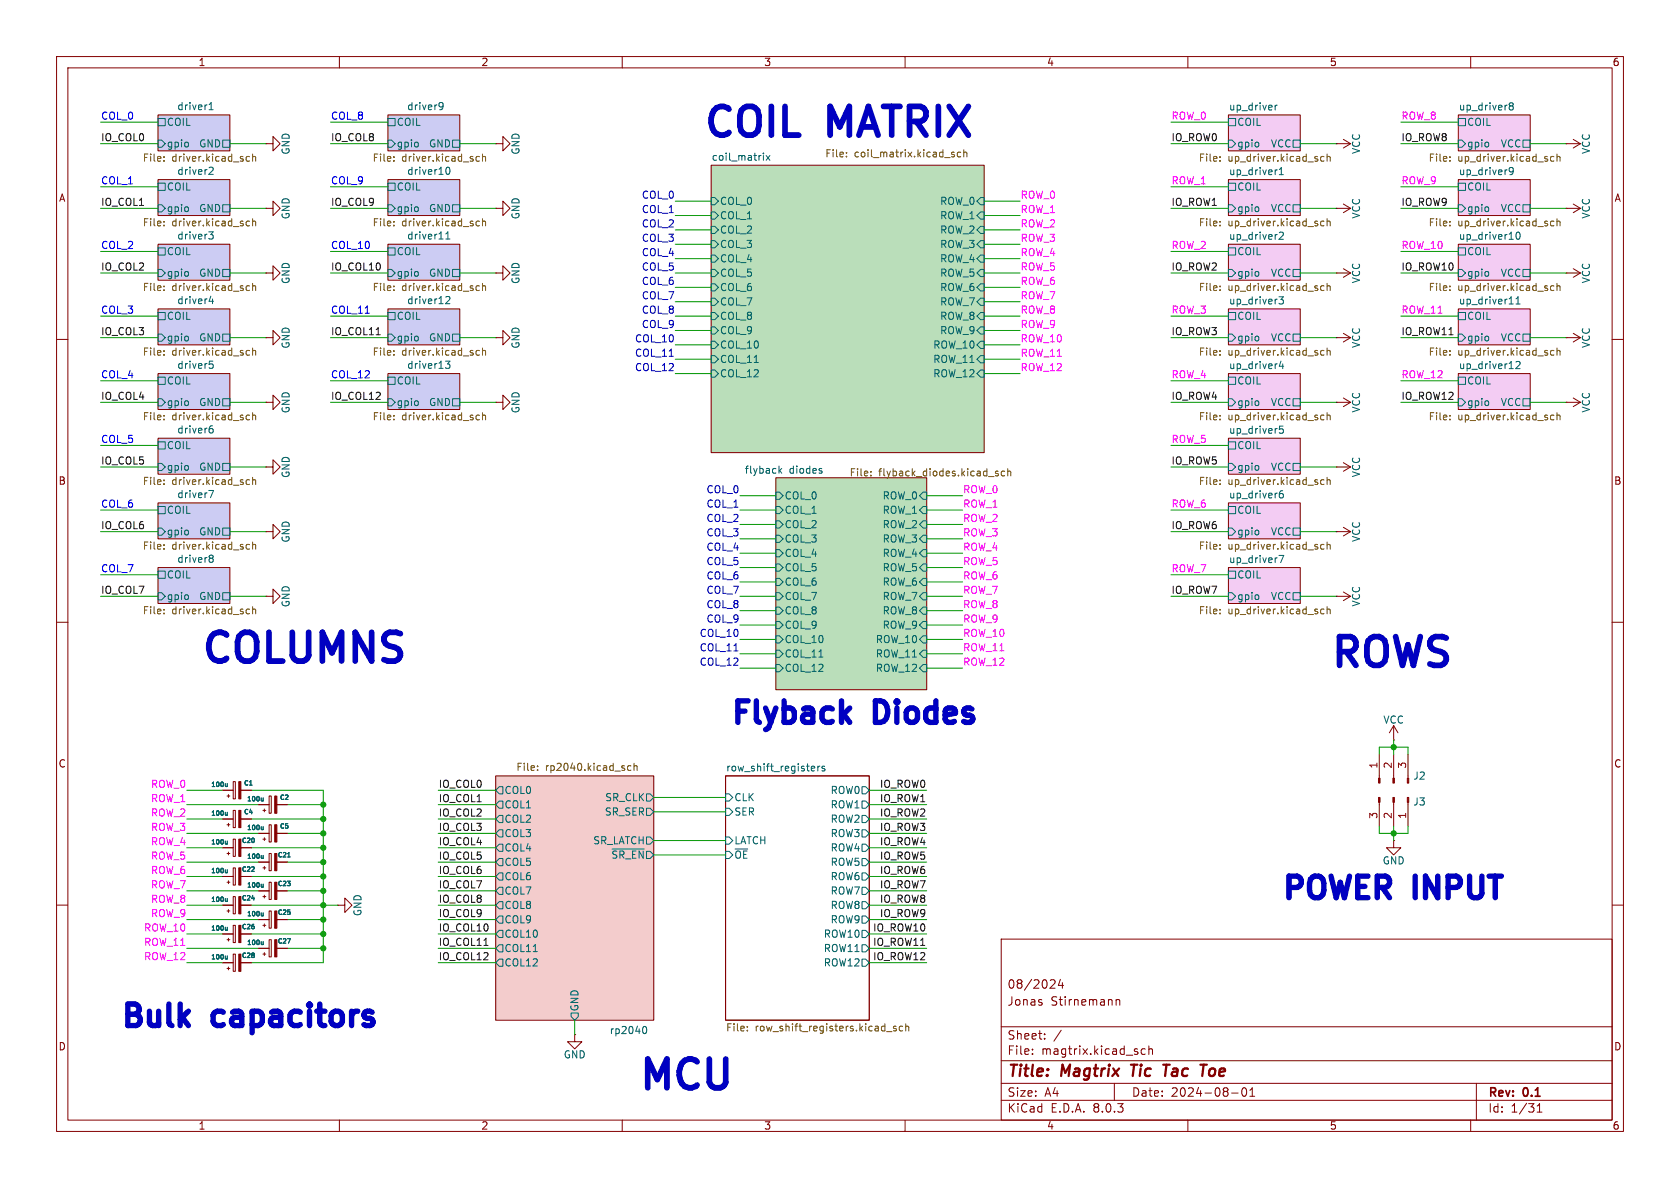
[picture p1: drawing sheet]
<svg xmlns="http://www.w3.org/2000/svg" width="297mm" height="210mm" viewBox="0 0 297 210" stroke-linecap="round" stroke-linejoin="round" font-family="sans-serif">
<defs><g id="words">
<g font-size="7.1" fill="#0000c2">
<text x="123.7" y="25.7">COIL</text>
<text x="146.6" y="25.7">MATRIX</text>
<text x="34.9" y="118.6">COLUMNS</text>
<text x="234.6" y="119.4">ROWS</text>
<text x="112.3" y="194.1">MCU</text>
</g>
<g font-size="5.3" fill="#0000c2">
<text x="128.5" y="129.3">Flyback</text>
<text x="154.9" y="129.3">Diodes</text>
<text x="225.9" y="160.3">POWER</text>
<text x="250.3" y="160.3">INPUT</text>
<text x="20.7" y="182.9">Bulk</text>
<text x="38" y="182.9">capacitors</text>
</g>
<g font-size="2.8" fill="#840000">
<text x="178" y="190.9">Title:</text>
<text x="187.7" y="190.9">Magtrix</text>
<text x="200.8" y="190.9">Tic</text>
<text x="207.4" y="190.9">Tac</text>
<text x="214.7" y="190.9">Toe</text>
</g>
<g font-size="2.1" fill="#840000">
<text x="178" y="178">Jonas</text>
<text x="178" y="175">08/2024</text>
<text x="185.7" y="178">Stirnemann</text>
<text x="178" y="184">Sheet:</text>
<text x="178" y="186.7">File:</text>
<text x="184.1" y="186.7">magtrix.kicad_sch</text>
<text x="178" y="196.9">KiCad</text>
<text x="178" y="194.1">Size:</text>
<text x="184.7" y="194.1">A4</text>
<text x="185.7" y="196.9">E.D.A.</text>
<text x="193.3" y="196.9">8.0.3</text>
<text x="200" y="194.1">Date:</text>
<text x="207" y="194.1">2024-08-01</text>
<text x="263" y="194.3">Rev:</text>
<text x="263" y="196.9">Id:</text>
<text x="267.1" y="196.9">1/31</text>
<text x="269.4" y="194.3">0.1</text>
</g>
<g font-size="1.8" fill="#840000">
<text x="35" y="11.9">1</text>
<text x="85" y="11.9">2</text>
<text x="135" y="11.9">3</text>
<text x="185" y="11.9">4</text>
<text x="235" y="11.9">5</text>
<text x="285" y="11.9">6</text>
<text x="10.3" y="35.9">A</text>
<text x="285.3" y="35.9">A</text>
<text x="10.3" y="85.9">B</text>
<text x="285.3" y="85.9">B</text>
<text x="10.3" y="135.9">C</text>
<text x="285.3" y="135.9">C</text>
<text x="10.3" y="185.9">D</text>
<text x="285.3" y="185.9">D</text>
<text x="35" y="199.9">1</text>
<text x="85" y="199.9">2</text>
<text x="135" y="199.9">3</text>
<text x="185" y="199.9">4</text>
<text x="235" y="199.9">5</text>
<text x="285" y="199.9">6</text>
</g>
<g font-size="1.8" fill="#00f">
<text x="17.8" y="21.2">COL_0</text>
<text x="58.4" y="21.2">COL_8</text>
<text x="17.8" y="32.7">COL_1</text>
<text x="58.4" y="32.7">COL_9</text>
<text x="17.8" y="44.1">COL_2</text>
<text x="58.4" y="44.1">COL_10</text>
<text x="17.8" y="55.5">COL_3</text>
<text x="58.4" y="55.5">COL_11</text>
<text x="17.8" y="67">COL_4</text>
<text x="58.4" y="67">COL_12</text>
<text x="17.8" y="78.4">COL_5</text>
<text x="17.8" y="89.8">COL_6</text>
<text x="17.8" y="101.3">COL_7</text>
</g>
<g font-size="1.8" fill="#006464">
<text x="29.4" y="22.5">COIL</text>
<text x="31.2" y="19.6">driver1</text>
<text x="70" y="22.5">COIL</text>
<text x="71.9" y="19.6">driver9</text>
<text x="217.2" y="19.6">up_driver</text>
<text x="218.6" y="22.5">COIL</text>
<text x="257.8" y="19.6">up_driver8</text>
<text x="259.3" y="22.5">COIL</text>
<text x="29.4" y="26.3">gpio</text>
<text x="35.1" y="26.3">GND</text>
<text x="51.4" y="27.4" transform="rotate(-90 51.4 27.4)">GND</text>
<text x="70" y="26.3">gpio</text>
<text x="75.7" y="26.3">GND</text>
<text x="92" y="27.4" transform="rotate(-90 92 27.4)">GND</text>
<text x="125.7" y="28.5">coil_matrix</text>
<text x="217.1" y="28.9">up_driver.kicad_sch</text>
<text x="218.6" y="26.3">gpio</text>
<text x="224.6" y="26.3">VCC</text>
<text x="240.6" y="27.3" transform="rotate(-90 240.6 27.3)">VCC</text>
<text x="259.3" y="26.3">gpio</text>
<text x="265.2" y="26.3">VCC</text>
<text x="281.3" y="27.3" transform="rotate(-90 281.3 27.3)">VCC</text>
<text x="29.4" y="33.9">COIL</text>
<text x="31.2" y="31">driver2</text>
<text x="70" y="33.9">COIL</text>
<text x="71.9" y="31">driver10</text>
<text x="217.2" y="31">up_driver1</text>
<text x="218.6" y="33.9">COIL</text>
<text x="257.8" y="31">up_driver9</text>
<text x="259.3" y="33.9">COIL</text>
<text x="29.4" y="37.7">gpio</text>
<text x="35.1" y="37.7">GND</text>
<text x="51.4" y="38.9" transform="rotate(-90 51.4 38.9)">GND</text>
<text x="70" y="37.7">gpio</text>
<text x="75.7" y="37.7">GND</text>
<text x="92" y="38.9" transform="rotate(-90 92 38.9)">GND</text>
<text x="127.2" y="41.5">COL_2</text>
<text x="127.2" y="36.4">COL_0</text>
<text x="127.2" y="39">COL_1</text>
<text x="166.1" y="41.5">ROW_2</text>
<text x="166.1" y="36.4">ROW_0</text>
<text x="166.1" y="39">ROW_1</text>
<text x="218.6" y="37.7">gpio</text>
<text x="224.6" y="37.7">VCC</text>
<text x="240.6" y="38.7" transform="rotate(-90 240.6 38.7)">VCC</text>
<text x="257.7" y="40.3">up_driver.kicad_sch</text>
<text x="259.3" y="37.7">gpio</text>
<text x="265.2" y="37.7">VCC</text>
<text x="281.3" y="38.7" transform="rotate(-90 281.3 38.7)">VCC</text>
<text x="29.4" y="45.3">COIL</text>
<text x="31.2" y="42.4">driver3</text>
<text x="70" y="45.3">COIL</text>
<text x="71.9" y="42.4">driver11</text>
<text x="127.2" y="44">COL_3</text>
<text x="127.2" y="46.6">COL_4</text>
<text x="166.1" y="46.6">ROW_4</text>
<text x="166.1" y="44">ROW_3</text>
<text x="217.2" y="42.5">up_driver2</text>
<text x="218.6" y="45.3">COIL</text>
<text x="257.8" y="42.5">up_driver10</text>
<text x="259.3" y="45.3">COIL</text>
<text x="29.4" y="49.1">gpio</text>
<text x="31.2" y="53.8">driver4</text>
<text x="35.1" y="49.1">GND</text>
<text x="51.4" y="50.3" transform="rotate(-90 51.4 50.3)">GND</text>
<text x="70" y="49.1">gpio</text>
<text x="71" y="51.8">driver.kicad_sch</text>
<text x="71.9" y="53.8">driver12</text>
<text x="75.7" y="49.1">GND</text>
<text x="92" y="50.3" transform="rotate(-90 92 50.3)">GND</text>
<text x="127.2" y="51.7">COL_6</text>
<text x="127.2" y="49.1">COL_5</text>
<text x="166.1" y="51.7">ROW_6</text>
<text x="166.1" y="49.1">ROW_5</text>
<text x="217.1" y="51.8">up_driver.kicad_sch</text>
<text x="217.2" y="53.9">up_driver3</text>
<text x="218.6" y="49.1">gpio</text>
<text x="224.6" y="49.1">VCC</text>
<text x="240.6" y="50.2" transform="rotate(-90 240.6 50.2)">VCC</text>
<text x="257.7" y="51.8">up_driver.kicad_sch</text>
<text x="257.8" y="53.9">up_driver11</text>
<text x="259.3" y="49.1">gpio</text>
<text x="265.2" y="49.1">VCC</text>
<text x="281.3" y="50.2" transform="rotate(-90 281.3 50.2)">VCC</text>
<text x="29.4" y="56.7">COIL</text>
<text x="70" y="56.7">COIL</text>
<text x="127.2" y="59.3">COL_9</text>
<text x="127.2" y="56.7">COL_8</text>
<text x="127.2" y="54.2">COL_7</text>
<text x="166.1" y="59.3">ROW_9</text>
<text x="166.1" y="56.7">ROW_8</text>
<text x="166.1" y="54.2">ROW_7</text>
<text x="218.6" y="56.7">COIL</text>
<text x="259.3" y="56.7">COIL</text>
<text x="29.4" y="60.6">gpio</text>
<text x="30.4" y="63.2">driver.kicad_sch</text>
<text x="31.2" y="65.3">driver5</text>
<text x="35.1" y="60.6">GND</text>
<text x="51.4" y="61.7" transform="rotate(-90 51.4 61.7)">GND</text>
<text x="70" y="60.6">gpio</text>
<text x="71.9" y="65.3">driver13</text>
<text x="75.7" y="60.6">GND</text>
<text x="92" y="61.7" transform="rotate(-90 92 61.7)">GND</text>
<text x="127.2" y="61.8">COL_10</text>
<text x="127.2" y="64.4">COL_11</text>
<text x="164.9" y="64.4">ROW_11</text>
<text x="164.9" y="61.8">ROW_10</text>
<text x="217.2" y="65.3">up_driver4</text>
<text x="218.6" y="60.6">gpio</text>
<text x="224.6" y="60.6">VCC</text>
<text x="240.6" y="61.6" transform="rotate(-90 240.6 61.6)">VCC</text>
<text x="257.8" y="65.3">up_driver12</text>
<text x="259.3" y="60.6">gpio</text>
<text x="265.2" y="60.6">VCC</text>
<text x="281.3" y="61.6" transform="rotate(-90 281.3 61.6)">VCC</text>
<text x="29.4" y="72">gpio</text>
<text x="29.4" y="68.2">COIL</text>
<text x="35.1" y="72">GND</text>
<text x="70" y="72">gpio</text>
<text x="70" y="68.2">COIL</text>
<text x="75.7" y="72">GND</text>
<text x="127.2" y="66.9">COL_12</text>
<text x="164.9" y="66.9">ROW_12</text>
<text x="218.6" y="72">gpio</text>
<text x="218.6" y="68.2">COIL</text>
<text x="224.6" y="72">VCC</text>
<text x="259.3" y="72">gpio</text>
<text x="259.3" y="68.2">COIL</text>
<text x="265.2" y="72">VCC</text>
<text x="31.2" y="76.7">driver6</text>
<text x="51.4" y="73.2" transform="rotate(-90 51.4 73.2)">GND</text>
<text x="92" y="73.2" transform="rotate(-90 92 73.2)">GND</text>
<text x="217.2" y="76.8">up_driver5</text>
<text x="240.6" y="73" transform="rotate(-90 240.6 73)">VCC</text>
<text x="281.3" y="73" transform="rotate(-90 281.3 73)">VCC</text>
<text x="29.4" y="83.4">gpio</text>
<text x="29.4" y="79.6">COIL</text>
<text x="35.1" y="83.4">GND</text>
<text x="131.6" y="83.8">flyback</text>
<text x="139.5" y="83.8">diodes</text>
<text x="218.6" y="83.4">gpio</text>
<text x="218.6" y="79.6">COIL</text>
<text x="224.6" y="83.4">VCC</text>
<text x="30.4" y="86.1">driver.kicad_sch</text>
<text x="31.2" y="88.1">driver7</text>
<text x="51.4" y="84.6" transform="rotate(-90 51.4 84.6)">GND</text>
<text x="138.6" y="88.5">COL_0</text>
<text x="155.9" y="88.5">ROW_0</text>
<text x="217.1" y="86.1">up_driver.kicad_sch</text>
<text x="217.2" y="88.2">up_driver6</text>
<text x="240.6" y="84.5" transform="rotate(-90 240.6 84.5)">VCC</text>
<text x="29.4" y="94.8">gpio</text>
<text x="29.4" y="91">COIL</text>
<text x="35.1" y="94.8">GND</text>
<text x="138.6" y="93.6">COL_2</text>
<text x="138.6" y="91">COL_1</text>
<text x="155.9" y="93.6">ROW_2</text>
<text x="155.9" y="91">ROW_1</text>
<text x="218.6" y="94.8">gpio</text>
<text x="218.6" y="91">COIL</text>
<text x="224.6" y="94.8">VCC</text>
<text x="240.6" y="95.9" transform="rotate(-90 240.6 95.9)">VCC</text>
<text x="30.4" y="97.5">driver.kicad_sch</text>
<text x="31.2" y="99.6">driver8</text>
<text x="51.4" y="96" transform="rotate(-90 51.4 96)">GND</text>
<text x="138.6" y="96.1">COL_3</text>
<text x="138.6" y="101.2">COL_5</text>
<text x="138.6" y="98.7">COL_4</text>
<text x="155.9" y="101.2">ROW_5</text>
<text x="155.9" y="98.7">ROW_4</text>
<text x="155.9" y="96.1">ROW_3</text>
<text x="217.2" y="99.6">up_driver7</text>
<text x="29.4" y="106.3">gpio</text>
<text x="29.4" y="102.5">COIL</text>
<text x="35.1" y="106.3">GND</text>
<text x="51.4" y="107.4" transform="rotate(-90 51.4 107.4)">GND</text>
<text x="138.6" y="103.7">COL_6</text>
<text x="138.6" y="106.3">COL_7</text>
<text x="155.9" y="106.3">ROW_7</text>
<text x="155.9" y="103.7">ROW_6</text>
<text x="218.6" y="106.3">gpio</text>
<text x="218.6" y="102.5">COIL</text>
<text x="224.6" y="106.3">VCC</text>
<text x="240.6" y="107.3" transform="rotate(-90 240.6 107.3)">VCC</text>
<text x="138.6" y="111.4">COL_9</text>
<text x="138.6" y="108.8">COL_8</text>
<text x="138.6" y="113.9">COL_10</text>
<text x="154.7" y="113.9">ROW_10</text>
<text x="155.9" y="111.4">ROW_9</text>
<text x="155.9" y="108.8">ROW_8</text>
<text x="138.6" y="116.4">COL_11</text>
<text x="138.6" y="119">COL_12</text>
<text x="154.7" y="119">ROW_12</text>
<text x="154.7" y="116.4">ROW_11</text>
<text x="244.5" y="128.1">VCC</text>
<text x="128.3" y="136.4">row_shift_registers</text>
<text x="89.1" y="140.6">COL0</text>
<text x="89.1" y="143.1">COL1</text>
<text x="106.9" y="141.8">SR_CLK</text>
<text x="129.7" y="141.8">CLK</text>
<text x="146.7" y="140.6">ROW0</text>
<text x="146.7" y="143.1">ROW1</text>
<text x="249.8" y="138">J2</text>
<text x="249.8" y="142.6">J3</text>
<text x="89.1" y="145.6">COL2</text>
<text x="89.1" y="148.2">COL3</text>
<text x="104.8" y="149.5">SR_LATCH</text>
<text x="106.8" y="144.4">SR_SER</text>
<text x="129.7" y="149.5">LATCH</text>
<text x="129.7" y="144.4">SER</text>
<text x="146.7" y="145.6">ROW2</text>
<text x="146.7" y="148.2">ROW3</text>
<text x="89.1" y="150.7">COL4</text>
<text x="89.1" y="153.3">COL5</text>
<text x="89.1" y="155.8">COL6</text>
<text x="108" y="152">~{SR_EN}</text>
<text x="129.7" y="152">~{OE}</text>
<text x="146.7" y="155.8">ROW6</text>
<text x="146.7" y="153.3">ROW5</text>
<text x="146.7" y="150.7">ROW4</text>
<text x="244.3" y="153">GND</text>
<text x="89.1" y="158.3">COL7</text>
<text x="89.1" y="160.9">COL8</text>
<text x="146.7" y="158.3">ROW7</text>
<text x="146.7" y="160.9">ROW8</text>
<text x="64.1" y="162.1" transform="rotate(-90 64.1 162.1)">GND</text>
<text x="89.1" y="163.4">COL9</text>
<text x="89.1" y="166">COL10</text>
<text x="145.5" y="166">ROW10</text>
<text x="146.7" y="163.4">ROW9</text>
<text x="89.1" y="168.5">COL11</text>
<text x="89.1" y="171">COL12</text>
<text x="145.5" y="171">ROW12</text>
<text x="145.5" y="168.5">ROW11</text>
<text x="102.5" y="178.9" transform="rotate(-90 102.5 178.9)">GND</text>
<text x="107.7" y="182.9">rp2040</text>
<text x="99.6" y="187.3">GND</text>
</g>
<g font-size="1.8" fill="#f0f">
<text x="207" y="21.2">ROW_0</text>
<text x="247.6" y="21.2">ROW_8</text>
<text x="180.3" y="35.2">ROW_0</text>
<text x="207" y="32.7">ROW_1</text>
<text x="247.6" y="32.7">ROW_9</text>
<text x="180.3" y="40.3">ROW_2</text>
<text x="180.3" y="37.8">ROW_1</text>
<text x="180.3" y="42.8">ROW_3</text>
<text x="180.3" y="45.4">ROW_4</text>
<text x="180.3" y="47.9">ROW_5</text>
<text x="207" y="44.1">ROW_2</text>
<text x="247.6" y="44.1">ROW_10</text>
<text x="180.3" y="50.5">ROW_6</text>
<text x="180.3" y="53">ROW_7</text>
<text x="180.3" y="55.5">ROW_8</text>
<text x="180.3" y="58.1">ROW_9</text>
<text x="207" y="55.5">ROW_3</text>
<text x="247.6" y="55.5">ROW_11</text>
<text x="180.3" y="63.2">ROW_11</text>
<text x="180.3" y="65.7">ROW_12</text>
<text x="180.3" y="60.6">ROW_10</text>
<text x="207" y="67">ROW_4</text>
<text x="247.6" y="67">ROW_12</text>
<text x="207" y="78.4">ROW_5</text>
<text x="170.2" y="89.8">ROW_1</text>
<text x="170.2" y="87.3">ROW_0</text>
<text x="207" y="89.8">ROW_6</text>
<text x="170.2" y="94.9">ROW_3</text>
<text x="170.2" y="92.4">ROW_2</text>
<text x="170.2" y="97.4">ROW_4</text>
<text x="170.2" y="100">ROW_5</text>
<text x="207" y="101.3">ROW_7</text>
<text x="170.2" y="102.5">ROW_6</text>
<text x="170.2" y="105.1">ROW_7</text>
<text x="170.2" y="107.6">ROW_8</text>
<text x="170.2" y="110.1">ROW_9</text>
<text x="170.2" y="112.7">ROW_10</text>
<text x="170.2" y="117.8">ROW_12</text>
<text x="170.2" y="115.2">ROW_11</text>
<text x="26.6" y="141.9">ROW_1</text>
<text x="26.6" y="139.4">ROW_0</text>
<text x="26.6" y="144.4">ROW_2</text>
<text x="26.6" y="147">ROW_3</text>
<text x="26.6" y="149.5">ROW_4</text>
<text x="26.6" y="154.6">ROW_6</text>
<text x="26.6" y="152.1">ROW_5</text>
<text x="26.6" y="159.7">ROW_8</text>
<text x="26.6" y="157.1">ROW_7</text>
<text x="25.4" y="164.8">ROW_10</text>
<text x="25.4" y="167.3">ROW_11</text>
<text x="26.6" y="162.2">ROW_9</text>
<text x="25.4" y="169.8">ROW_12</text>
</g>
<g font-size="1.8" fill="#0f0f0f">
<text x="17.8" y="25.1">IO_COL0</text>
<text x="58.4" y="25.1">IO_COL8</text>
<text x="207" y="25.1">IO_ROW0</text>
<text x="247.6" y="25.1">IO_ROW8</text>
<text x="17.8" y="36.5">IO_COL1</text>
<text x="58.4" y="36.5">IO_COL9</text>
<text x="207" y="36.5">IO_ROW1</text>
<text x="247.6" y="36.5">IO_ROW9</text>
<text x="17.8" y="47.9">IO_COL2</text>
<text x="58.4" y="47.9">IO_COL10</text>
<text x="207" y="47.9">IO_ROW2</text>
<text x="247.6" y="47.9">IO_ROW10</text>
<text x="17.8" y="59.3">IO_COL3</text>
<text x="58.4" y="59.3">IO_COL11</text>
<text x="207" y="59.3">IO_ROW3</text>
<text x="247.6" y="59.3">IO_ROW11</text>
<text x="17.8" y="70.8">IO_COL4</text>
<text x="58.4" y="70.8">IO_COL12</text>
<text x="207" y="70.8">IO_ROW4</text>
<text x="247.6" y="70.8">IO_ROW12</text>
<text x="17.8" y="82.2">IO_COL5</text>
<text x="207" y="82.2">IO_ROW5</text>
<text x="17.8" y="93.6">IO_COL6</text>
<text x="207" y="93.6">IO_ROW6</text>
<text x="17.8" y="105.1">IO_COL7</text>
<text x="207" y="105.1">IO_ROW7</text>
<text x="77.5" y="141.9">IO_COL1</text>
<text x="77.5" y="139.4">IO_COL0</text>
<text x="155.5" y="141.9">IO_ROW1</text>
<text x="155.5" y="139.4">IO_ROW0</text>
<text x="77.5" y="147">IO_COL3</text>
<text x="77.5" y="144.4">IO_COL2</text>
<text x="77.5" y="149.5">IO_COL4</text>
<text x="155.5" y="149.5">IO_ROW4</text>
<text x="155.5" y="147">IO_ROW3</text>
<text x="155.5" y="144.4">IO_ROW2</text>
<text x="77.5" y="152.1">IO_COL5</text>
<text x="77.5" y="154.6">IO_COL6</text>
<text x="155.5" y="154.6">IO_ROW6</text>
<text x="155.5" y="152.1">IO_ROW5</text>
<text x="77.5" y="157.1">IO_COL7</text>
<text x="77.5" y="159.7">IO_COL8</text>
<text x="155.5" y="159.7">IO_ROW8</text>
<text x="155.5" y="157.1">IO_ROW7</text>
<text x="77.5" y="167.3">IO_COL11</text>
<text x="77.5" y="162.2">IO_COL9</text>
<text x="77.5" y="164.8">IO_COL10</text>
<text x="154.3" y="164.8">IO_ROW10</text>
<text x="154.3" y="167.3">IO_ROW11</text>
<text x="155.5" y="162.2">IO_ROW9</text>
<text x="77.5" y="169.8">IO_COL12</text>
<text x="154.3" y="169.8">IO_ROW12</text>
</g>
<g font-size="1.8" fill="#725600">
<text x="25.1" y="28.9">File:</text>
<text x="30.4" y="28.9">driver.kicad_sch</text>
<text x="65.8" y="28.9">File:</text>
<text x="71" y="28.9">driver.kicad_sch</text>
<text x="145.8" y="28.1">File:</text>
<text x="151" y="28.1">coil_matrix.kicad_sch</text>
<text x="211.8" y="28.9">File:</text>
<text x="252.5" y="28.9">File:</text>
<text x="257.7" y="28.9">up_driver.kicad_sch</text>
<text x="25.1" y="40.3">File:</text>
<text x="30.4" y="40.3">driver.kicad_sch</text>
<text x="65.8" y="40.3">File:</text>
<text x="71" y="40.3">driver.kicad_sch</text>
<text x="211.8" y="40.3">File:</text>
<text x="217.1" y="40.3">up_driver.kicad_sch</text>
<text x="252.5" y="40.3">File:</text>
<text x="25.1" y="51.8">File:</text>
<text x="30.4" y="51.8">driver.kicad_sch</text>
<text x="65.8" y="51.8">File:</text>
<text x="211.8" y="51.8">File:</text>
<text x="252.5" y="51.8">File:</text>
<text x="25.1" y="63.2">File:</text>
<text x="65.8" y="63.2">File:</text>
<text x="71" y="63.2">driver.kicad_sch</text>
<text x="211.8" y="63.2">File:</text>
<text x="217.1" y="63.2">up_driver.kicad_sch</text>
<text x="252.5" y="63.2">File:</text>
<text x="257.7" y="63.2">up_driver.kicad_sch</text>
<text x="25.1" y="74.6">File:</text>
<text x="30.4" y="74.6">driver.kicad_sch</text>
<text x="65.8" y="74.6">File:</text>
<text x="71" y="74.6">driver.kicad_sch</text>
<text x="211.8" y="74.6">File:</text>
<text x="217.1" y="74.6">up_driver.kicad_sch</text>
<text x="252.5" y="74.6">File:</text>
<text x="257.7" y="74.6">up_driver.kicad_sch</text>
<text x="25.1" y="86.1">File:</text>
<text x="150.1" y="84.5">File:</text>
<text x="155.3" y="84.5">flyback_diodes.kicad_sch</text>
<text x="211.8" y="86.1">File:</text>
<text x="25.1" y="97.5">File:</text>
<text x="211.8" y="97.5">File:</text>
<text x="217.1" y="97.5">up_driver.kicad_sch</text>
<text x="25.1" y="108.9">File:</text>
<text x="30.4" y="108.9">driver.kicad_sch</text>
<text x="211.8" y="108.9">File:</text>
<text x="217.1" y="108.9">up_driver.kicad_sch</text>
<text x="91.2" y="136.6">File:</text>
<text x="96.4" y="136.6">rp2040.kicad_sch</text>
<text x="128.3" y="182.7">File:</text>
<text x="133.5" y="182.7">row_shift_registers.kicad_sch</text>
</g>
<g font-size="1.8" fill="#0000c2">
<text x="113.4" y="35.2">COL_0</text>
<text x="113.4" y="37.8">COL_1</text>
<text x="113.4" y="40.3">COL_2</text>
<text x="113.4" y="47.9">COL_5</text>
<text x="113.4" y="45.4">COL_4</text>
<text x="113.4" y="42.8">COL_3</text>
<text x="113.4" y="50.5">COL_6</text>
<text x="113.4" y="53">COL_7</text>
<text x="113.4" y="58.1">COL_9</text>
<text x="113.4" y="55.5">COL_8</text>
<text x="112.2" y="65.7">COL_12</text>
<text x="112.2" y="63.2">COL_11</text>
<text x="112.2" y="60.6">COL_10</text>
<text x="124.8" y="89.8">COL_1</text>
<text x="124.8" y="87.3">COL_0</text>
<text x="124.8" y="92.4">COL_2</text>
<text x="124.8" y="94.9">COL_3</text>
<text x="124.8" y="97.4">COL_4</text>
<text x="124.8" y="100">COL_5</text>
<text x="124.8" y="102.5">COL_6</text>
<text x="124.8" y="105.1">COL_7</text>
<text x="124.8" y="107.6">COL_8</text>
<text x="123.6" y="112.7">COL_10</text>
<text x="124.8" y="110.1">COL_9</text>
<text x="123.6" y="117.8">COL_12</text>
<text x="123.6" y="115.2">COL_11</text>
</g>
<g font-size="1.8" fill="#a90000">
<text x="243.6" y="136" transform="rotate(-90 243.6 136)">1</text>
<text x="246.1" y="136" transform="rotate(-90 246.1 136)">2</text>
<text x="248.7" y="136" transform="rotate(-90 248.7 136)">3</text>
<text x="243.6" y="144.9" transform="rotate(-90 243.6 144.9)">3</text>
<text x="246.1" y="144.9" transform="rotate(-90 246.1 144.9)">2</text>
<text x="248.7" y="144.9" transform="rotate(-90 248.7 144.9)">1</text>
</g>
<g font-size="1.1" fill="#006464">
<text x="37.2" y="139.3">100u</text>
<text x="43" y="139.1">C1</text>
<text x="43.6" y="141.9">100u</text>
<text x="49.4" y="141.6">C2</text>
<text x="37.2" y="144.4">100u</text>
<text x="37.2" y="149.5">100u</text>
<text x="42.6" y="149.2">C20</text>
<text x="43" y="144.1">C4</text>
<text x="43.6" y="146.9">100u</text>
<text x="49.4" y="146.7">C5</text>
<text x="37.2" y="154.6">100u</text>
<text x="42.6" y="154.3">C22</text>
<text x="43.6" y="152">100u</text>
<text x="49" y="151.8">C21</text>
<text x="37.2" y="159.6">100u</text>
<text x="42.6" y="159.4">C24</text>
<text x="43.6" y="157.1">100u</text>
<text x="49" y="161.9">C25</text>
<text x="49" y="156.8">C23</text>
<text x="37.2" y="164.7">100u</text>
<text x="42.6" y="164.5">C26</text>
<text x="43.6" y="162.2">100u</text>
<text x="43.6" y="167.3">100u</text>
<text x="49" y="167">C27</text>
<text x="37.2" y="169.8">100u</text>
<text x="42.6" y="169.5">C28</text>
</g>
</g></defs>
<g fill="none" stroke="#840000" stroke-width=".18">
<path d="M10 10h277v190h-277zM12 12h273v186h-273zM60 10v2M110 10v2M160 10v2M210 10v2M260 10v2M27.9 31.8h12.7v6.3h-12.7zM27.9 20.3h12.7v6.4h-12.7zM47 25.4h1.3v-1.3l1.2 1.3-1.2 1.3v-1.3M47 25.4h.1M47 36.8h1.3v-1.2l1.2 1.2-1.2 1.3v-1.3"/>
<path d="M47 36.8h.1M68.6 31.8h12.7v6.3h-12.7zM68.6 20.3h12.7v6.4h-12.7zM87.6 36.8h1.3v-1.2l1.3 1.2-1.3 1.3v-1.3M87.6 36.8h.1M87.6 25.4h1.3v-1.3l1.3 1.3-1.3 1.3v-1.3M87.6 25.4h.1M125.7 29.2h48.3v50.8h-48.3zM217.2 20.3h12.7v6.4h-12.7zM217.2 31.8h12.7v6.3h-12.7zM236.2 25.4h.1M236.2 36.8h.1"/>
<path d="M236.2 25.4h2.6M236.2 36.8h2.6M237.5 24.6l1.3 .8M237.5 36.1l1.3 .7M238.8 25.4l-1.3 .8M238.8 36.8l-1.3 .8M257.8 31.8h12.7v6.3h-12.7zM257.8 20.3h12.7v6.4h-12.7zM276.9 25.4h.1M276.9 36.8h.1M276.9 25.4h2.5M276.9 36.8h2.5"/>
<path d="M278.1 24.6l1.3 .8M278.1 36.1l1.3 .7M279.4 25.4l-1.3 .8M279.4 36.8l-1.3 .8M10 60h2M27.9 43.2h12.7v6.3h-12.7zM27.9 54.6h12.7v6.4h-12.7zM47 59.7h1.3v-1.3l1.2 1.3-1.2 1.3v-1.3M47 59.7h.1M47 48.3h1.3v-1.3l1.2 1.3-1.2 1.2v-1.2M47 48.3h.1M68.6 43.2h12.7v6.3h-12.7z"/>
<path d="M68.6 54.6h12.7v6.4h-12.7zM87.6 48.3h1.3v-1.3l1.3 1.3-1.3 1.2v-1.2M87.6 48.3h.1M87.6 59.7h1.3v-1.3l1.3 1.3-1.3 1.3v-1.3M87.6 59.7h.1M217.2 43.2h12.7v6.3h-12.7zM217.2 54.6h12.7v6.4h-12.7zM236.2 48.3h.1M236.2 59.7h.1M236.2 59.7h2.6M236.2 48.3h2.6M237.5 47.5l1.3 .8"/>
<path d="M237.5 58.9l1.3 .8M238.8 48.3l-1.3 .7M238.8 59.7l-1.3 .8M257.8 43.2h12.7v6.3h-12.7zM257.8 54.6h12.7v6.4h-12.7zM276.9 59.7h.1M276.9 48.3h.1M276.9 59.7h2.5M276.9 48.3h2.5M278.1 58.9l1.3 .8M278.1 47.5l1.3 .8M279.4 59.7l-1.3 .8"/>
<path d="M279.4 48.3l-1.3 .7M285 60h2M27.9 77.5h12.7v6.3h-12.7zM27.9 66h12.7v6.4h-12.7zM47 71.1h1.3v-1.2l1.2 1.2-1.2 1.3v-1.3M47 71.1h.1M68.6 66h12.7v6.4h-12.7zM87.6 71.1h1.3v-1.2l1.3 1.2-1.3 1.3v-1.3M87.6 71.1h.1M217.2 77.5h12.7v6.3h-12.7zM217.2 66h12.7v6.4h-12.7zM236.2 71.1h.1"/>
<path d="M236.2 71.1h2.6M237.5 70.4l1.3 .7M238.8 71.1l-1.3 .8M257.8 66h12.7v6.4h-12.7zM276.9 71.1h.1M276.9 71.1h2.5M278.1 70.4l1.3 .7M279.4 71.1l-1.3 .8M27.9 88.9h12.7v6.4h-12.7zM47 82.6h1.3v-1.3l1.2 1.3-1.2 1.2v-1.2M47 82.6h.1M47 94h1.3v-1.3l1.2 1.3-1.2 1.3v-1.3"/>
<path d="M47 94h.1M137.2 84.5h26.6v37.4h-26.6zM217.2 88.9h12.7v6.4h-12.7zM236.2 94h.1M236.2 82.6h.1M236.2 94h2.6M236.2 82.6h2.6M237.5 93.2l1.3 .8M237.5 81.8l1.3 .8M238.8 94l-1.3 .7M238.8 82.6l-1.3 .7M10 110h2"/>
<path d="M27.9 100.3h12.7v6.4h-12.7zM47 105.4h1.3v-1.3l1.2 1.3-1.2 1.3v-1.3M47 105.4h.1M217.2 100.3h12.7v6.4h-12.7zM236.2 105.4h.1M236.2 105.4h2.6M237.5 104.6l1.3 .8M238.8 105.4l-1.3 .8M285 110h2M39.4 139.7h1.8M41.2 138.2h.4v3h-.4zM42.6 139.7h1.8"/>
<path d="M87.6 137.2h28v43.1h-28zM128.3 137.2h25.4v43.1h-25.4zM243.8 133.4v4.2M246.4 130.8h.1M246.4 128.3v2.5M246.4 133.4v4.2M246.4 128.3l-.8 1.2M246.4 128.3l.7 1.2M248.9 133.4v4.2M10 160h2M39.4 144.8h1.8M39.4 149.9h1.8"/>
<path d="M39.4 154.9h1.8M40.1 140.7h.5M40.1 145.8h.5M40.1 150.9h.5M40.1 156h.5M40.4 140.5v.5M40.4 145.5v.6M40.4 150.6v.5M40.4 155.7v.5M41.2 143.3h.4v3h-.4zM41.2 148.3h.4v3.1h-.4zM41.2 153.4h.4v3.1h-.4z"/>
<path d="M41.2 158.5h.4v3h-.4zM42.6 144.8h1.8M42.6 149.9h1.8M42.6 154.9h1.8M45.7 142.2h1.9M45.7 152.4h1.9M45.7 147.3h1.9M45.7 157.5h1.9M46.5 143.3h.5M46.5 153.4h.5M46.5 148.3h.5M46.5 158.5h.5"/>
<path d="M46.7 143v.5M46.7 148.1v.5M46.7 153.2v.5M46.7 158.2v.6M47.6 140.7h.4v3.1h-.4zM47.6 150.9h.4v3h-.4zM47.6 145.8h.4v3h-.4zM47.6 156h.4v3h-.4zM48.9 142.2h1.9M48.9 152.4h1.9M48.9 147.3h1.9M48.9 157.5h1.9"/>
<path d="M243.8 141.8v4.3M246.4 148.6v1.3h1.2l-1.2 1.2-1.3-1.2h1.3M246.4 148.6h.1M246.4 141.8v4.3M248.9 141.8v4.3M285 160h2M39.4 165.1h1.8M39.4 170.2h1.8M39.4 160h1.8M40.1 166.1h.5M40.1 171.2h.5M40.1 161h.5"/>
<path d="M40.4 160.8v.5M40.4 165.9v.5M40.4 170.9v.6M41.2 163.6h.4v3h-.4zM41.2 168.7h.4v3h-.4zM42.6 165.1h1.8M42.6 170.2h1.8M42.6 160h1.8M45.7 162.6h1.9M45.7 167.6h1.9M46.5 163.6h.5M46.5 168.7h.5"/>
<path d="M46.7 163.3v.5M46.7 168.4v.5M47.6 161h.4v3.1h-.4zM47.6 166.1h.4v3.1h-.4zM48.9 162.6h1.9M48.9 167.6h1.9M59.7 160h1.3v-1.2l1.2 1.2-1.2 1.3v-1.3M59.7 160h.1M177 166h108v32h-108zM184.2 177.3v.3M185.9 173.2l.5 .1 .1 .3-.9 1.1h.9M187.5 173.1l-.4 1.1h.9"/>
<path d="M187.8 173.7v1M197.3 176.7v1M197.3 176.8l.2-.1 .4 .1 .1 .9M60 198v2M101.6 182.9v1.3h1.3l-1.3 1.2-1.3-1.2h1.3M101.6 182.9h.1M110 198v2M160 198v2M177 194.5h108M177 191.5h108M177 187.5h108M177 181.5h108"/>
<path d="M182.5 186.3v.1M182.5 185.5v.1M184.7 183.6v.1M184.7 182.8v.1M187.6 182.1l-1.3 2M197 191.5v3M202.5 185.5l-.5-.1-.3 .3v.4l.2 .2h.6M203.1 185.5l.2-.1 .4 .1v.9M203.1 184.9v1.5M210 198v2M217.7 193.2h1.2M219.7 192.4l.2-.1a.81 .81 0 0 1 .6 .6 .81 .81 0 0 1-.3 .8l-.2 .1a.81 .81 0 0 1-.3-1.4z"/>
<path d="M221 193.8h.8M221 192.7l.4-.4v1.5M260 198v2M261 191.5v6.5M271.7 196.6h.9M271.7 195.5l.5-.4v1.5"/>
</g>
<path d="M199.9 188.2h1.2M200.5 188.2l-.2 2M205.6 188.2h1.2M206.2 188.2l-.2 2M212.2 188.2h1.2M214.2 188.9l-.4 .4-.1 .5 .2 .3 .4 .1" fill="none" stroke="#840000" stroke-width=".4"/>
<g fill="#ccccf3" stroke="#ccccf3" stroke-width=".18">
<path d="M27.9 77.5h12.7v6.3h-12.7z"/>
<path d="M27.9 43.2h12.7v6.3h-12.7z"/>
<path d="M27.9 31.8h12.7v6.3h-12.7z"/>
<path d="M27.9 20.3h12.7v6.4h-12.7z"/>
<path d="M68.6 43.2h12.7v6.3h-12.7z"/>
<path d="M68.6 31.8h12.7v6.3h-12.7z"/>
<path d="M68.6 66h12.7v6.4h-12.7z"/>
<path d="M68.6 54.6h12.7v6.4h-12.7z"/>
<path d="M27.9 88.9h12.7v6.4h-12.7z"/>
<path d="M68.6 20.3h12.7v6.4h-12.7z"/>
<path d="M27.9 100.3h12.7v6.4h-12.7z"/>
<path d="M27.9 54.6h12.7v6.4h-12.7z"/>
<path d="M27.9 66h12.7v6.4h-12.7z"/>
</g>
<g fill="#f3ccf3" stroke="#f3ccf3" stroke-width=".18">
<path d="M257.8 31.8h12.7v6.3h-12.7z"/>
<path d="M217.2 43.2h12.7v6.3h-12.7z"/>
<path d="M217.2 54.6h12.7v6.4h-12.7z"/>
<path d="M217.2 20.3h12.7v6.4h-12.7z"/>
<path d="M217.2 77.5h12.7v6.3h-12.7z"/>
<path d="M217.2 66h12.7v6.4h-12.7z"/>
<path d="M217.2 100.3h12.7v6.4h-12.7z"/>
<path d="M217.2 88.9h12.7v6.4h-12.7z"/>
<path d="M257.8 20.3h12.7v6.4h-12.7z"/>
<path d="M217.2 31.8h12.7v6.3h-12.7z"/>
<path d="M257.8 66h12.7v6.4h-12.7z"/>
<path d="M257.8 43.2h12.7v6.3h-12.7z"/>
<path d="M257.8 54.6h12.7v6.4h-12.7z"/>
</g>
<path d="M87.6 137.2h28v43.1h-28z" fill="#f3cccc" stroke="#f3cccc" stroke-width=".18"/>
<g fill="#badeba" stroke="#badeba" stroke-width=".18">
<path d="M125.7 29.2h48.3v50.8h-48.3z"/>
<path d="M137.2 84.5h26.6v37.4h-26.6z"/>
</g>
<g fill="none" stroke="#006464" stroke-width=".18">
<path d="M37 19.4h.7M37 18.5l.3-.4v1.3M77.7 18.2l.4-.1 .2 .1a.84 .84 0 0 1-.3 1.2h-.3M78.3 18.7l-.2 .2h-.4M225.4 18.6v.8M225.8 18.6l-.4 .2M267 18.7l-.2-.2 .2-.3h.3l.2 .2-.2 .3M267 18.7l-.2 .3 .1 .3 .1 .1h.3l.2-.2v-.2l-.2-.3M267 18.7h.3M27.9 36.2h.7l.6 .6-.6 .7h-.7zM27.9 32.4h1.3v1.3h-1.3zM27.9 24.8h.7l.6 .6-.6 .6h-.7z"/>
<path d="M27.9 21h1.3v1.2h-1.3zM33.3 25.3v.6M33.3 36.7v.6M37.6 29.7v.4l-.7 .7h.8M39.4 36.2h1.2v1.3h-1.2zM39.4 24.8h1.2v1.2h-1.2zM68.6 36.2h.6l.6 .6-.6 .7h-.6zM68.6 32.4h1.2v1.3h-1.2zM68.6 24.8h.6l.6 .6-.6 .6h-.6zM68.6 21h1.2v1.2h-1.2zM73.9 25.3v.6M73.9 36.7v.6"/>
<path d="M78.9 29.7l-.1 .3M79.4 29.7a.68 .68 0 0 1-.3 1.1l-.2-.1-.1-.4M80 36.2h1.3v1.3h-1.3zM80 24.8h1.3v1.2h-1.3zM125.7 34.9h.7l.6 .7-.6 .6h-.7zM125.7 37.5h.7l.6 .6-.6 .6h-.7zM135 27.5v.8M135.4 27.5l.7 .8M136.1 27.5l-.7 .8M173.4 34.9h.6v1.3h-.6l-.7-.6zM173.4 37.5h.6v1.2h-.6l-.7-.6zM217.2 24.8h.6l.6 .6-.6 .6h-.6z"/>
<path d="M217.2 21h1.2v1.2h-1.2zM217.2 36.2h.6l.6 .6-.6 .7h-.6zM217.2 32.4h1.2v1.3h-1.2zM222.5 25.3v.6M222.5 36.7v.6M225.7 30h.1M226.2 30.9h.7M226.4 29.8l-.2 .2M226.5 29.6v1.3M228.6 24.8h1.3v1.2h-1.3zM228.6 36.2h1.3v1.3h-1.3zM257.8 36.2h.6l.7 .6-.7 .7h-.6z"/>
<path d="M257.8 32.4h1.3v1.3h-1.3zM257.8 24.8h.6l.7 .6-.7 .6h-.6zM257.8 21h1.3v1.2h-1.3zM263.1 36.7v.6M263.1 25.3v.6M266.8 29.8v.3l.2 .3h.3l.2-.3M267.5 29.8a.85 .85 0 0 1-.3 1.1h-.3M269.2 36.2h1.3v1.3h-1.3zM269.2 24.8h1.3v1.2h-1.3zM27.9 47.6h.7l.6 .7-.6 .6h-.7zM27.9 43.8h1.3v1.3h-1.3zM27.9 59.1h.7l.6 .6-.6 .6h-.7z"/>
<path d="M27.9 55.2h1.3v1.3h-1.3zM33.3 48.1v.6M33.3 59.5v.6M37.3 52.4l-.3 .9h.8M37.6 52.8v.9M37.7 41l-.4 .5 .3 .1 .1 .4-.2 .3h-.4M39.4 47.6h1.2v1.3h-1.2zM39.4 59.1h1.2v1.2h-1.2zM68.6 47.6h.6l.6 .7-.6 .6h-.6zM68.6 43.8h1.2v1.3h-1.2zM68.6 59.1h.6l.6 .6-.6 .6h-.6zM68.6 55.2h1.2v1.3h-1.2z"/>
<path d="M73.9 48.1v.6M73.9 59.5v.6M78.8 42.3h.7M79.1 41.2l-.3 .1M79.2 41v1.3M79.5 52.5v.5l-.7 .7h.7M80 47.6h1.3v1.3h-1.3zM80 59.1h1.3v1.2h-1.3zM125.7 57.8h.7l.6 .6-.6 .7h-.7zM125.7 55.2h.7l.6 .7-.6 .6h-.7zM125.7 50.2h.7l.6 .6-.6 .6h-.7zM125.7 52.7h.7l.6 .6-.6 .7h-.7z"/>
<path d="M125.7 40h.7l.6 .6-.6 .7h-.7zM125.7 42.5h.7l.6 .7-.6 .6h-.7zM125.7 47.6h.7l.6 .7-.6 .6h-.7zM125.7 45.1h.7l.6 .6-.6 .7h-.7zM173.4 57.8h.6v1.3h-.6l-.7-.7zM173.4 55.2h.6v1.3h-.6l-.7-.6zM173.4 52.7h.6v1.3h-.6l-.7-.7zM173.4 50.2h.6v1.2h-.6l-.7-.6zM173.4 47.6h.6v1.3h-.6l-.7-.6zM173.4 40h.6v1.3h-.6l-.7-.7zM173.4 45.1h.6v1.3h-.6l-.7-.7zM173.4 42.5h.6v1.3h-.6l-.7-.6z"/>
<path d="M217.2 47.6h.6l.6 .7-.6 .6h-.6zM217.2 43.8h1.2v1.3h-1.2zM217.2 59.1h.6l.6 .6-.6 .6h-.6zM217.2 55.2h1.2v1.3h-1.2zM222.5 48.1v.6M222.5 59.5v.6M226.9 41.3l-.1 .3-.7 .7h.8M226.9 52.5l-.4 .4 .3 .2v.5l-.2 .1-.5-.1M228.6 47.6h1.3v1.3h-1.3zM228.6 59.1h1.3v1.2h-1.3zM257.8 47.6h.6l.7 .7-.7 .6h-.6zM257.8 43.8h1.3v1.3h-1.3z"/>
<path d="M257.8 59.1h.6l.7 .6-.7 .6h-.6zM257.8 55.2h1.3v1.3h-1.3zM263.1 48.1v.6M263.1 59.5v.6M266.8 53.7h.7M268 53.7h.7M268.1 41.3l-.1 .5 .1 .4 .2 .1 .4-.2v-.8M268.3 52.6l-.3 .2M268.4 52.5v1.2M269.2 47.6h1.3v1.3h-1.3zM269.2 59.1h1.3v1.2h-1.3zM27.9 78.1h1.3v1.3h-1.3z"/>
<path d="M27.9 70.5h.7l.6 .6-.6 .7h-.7zM27.9 66.7h1.3v1.2h-1.3zM33.3 71v.6M37.1 75.8h.4l.2 .2-.1 .5h-.5M37.1 64.3h.4l.2 .3-.1 .5h-.5M39.4 70.5h1.2v1.3h-1.2zM68.6 70.5h.6l.6 .6-.6 .7h-.6zM68.6 66.7h1.2v1.2h-1.2zM73.9 71v.6M79.5 63.8l-.4 .5 .4 .1v.6l-.2 .1h-.5M80 70.5h1.3v1.3h-1.3zM125.7 60.3h.7l.6 .7-.6 .6h-.7z"/>
<path d="M125.7 62.9h.7l.6 .6-.6 .6h-.7zM125.7 65.4h.7l.6 .6-.6 .7h-.7zM133.3 64.1h.8M173.4 65.4h.6v1.3h-.6l-.7-.7zM173.4 62.9h.6v1.2h-.6l-.7-.6zM173.4 60.3h.6v1.3h-.6l-.7-.6zM217.2 78.1h1.2v1.3h-1.2zM217.2 70.5h.6l.6 .6-.6 .7h-.6zM217.2 66.7h1.2v1.2h-1.2zM222.5 71v.6M226.2 75.3v.6l.1-.1 .5 .1 .1 .5-.3 .2-.4-.1M226.5 63.8l-.3 .9h.7"/>
<path d="M226.8 64.3v.9M228.6 70.5h1.3v1.3h-1.3zM257.8 70.5h.6l.7 .6-.7 .7h-.6zM257.8 66.7h1.3v1.2h-1.3zM263.1 71v.6M268.7 64.1v.3l-.8 .8h.8M269.2 70.5h1.3v1.3h-1.3zM27.9 81.9h.7l.6 .7-.6 .6h-.7zM27.9 93.3h.7l.6 .7-.6 .6h-.7zM27.9 89.5h1.3v1.3h-1.3zM33.3 82.4v.6M33.3 93.8v.6"/>
<path d="M37.1 98.6l.1 .1M37.2 98.7h.3M37.2 98.7h-.1M37.5 98.7l.2 .2-.1 .4-.1 .1-.4-.1M37.6 98.3l.1 .1-.2 .3M37.8 86.7l-.6 1.3M39.4 81.9h1.2v1.3h-1.2zM39.4 93.3h1.2v1.3h-1.2zM137.2 92.1h.6l.6 .6-.6 .6h-.6zM137.2 87h.6l.6 .6-.6 .7h-.6zM137.2 89.5h.6l.6 .7-.6 .6h-.6zM137.2 94.6h.6l.6 .7-.6 .6h-.6z"/>
<path d="M137.2 99.7h.6l.6 .6-.6 .7h-.6zM137.2 97.2h.6l.6 .6-.6 .6h-.6zM137.7 82.4v1.3M137.8 83.2l.4 .5M138.2 82.8l-.5 .5M145.3 83.3v.3M163.2 99.7h.6v1.3h-.6l-.6-.7zM163.2 92.1h.6v1.2h-.6l-.6-.6zM163.2 87h.6v1.3h-.6l-.6-.7zM163.2 89.5h.6v1.3h-.6l-.6-.6zM163.2 97.2h.6v1.2h-.6l-.6-.6zM163.2 94.6h.6v1.3h-.6l-.6-.6z"/>
<path d="M217.2 81.9h.6l.6 .7-.6 .6h-.6zM217.2 93.3h.6l.6 .7-.6 .6h-.6zM217.2 89.5h1.2v1.3h-1.2zM222.5 82.4v.6M222.5 93.8v.6M226.3 86.9a.99 .99 0 0 0 0 1.1h.5l.1-.5-.3-.3h-.2l-.2 .3M226.9 98.2l-.5 1.3M228.6 81.9h1.3v1.3h-1.3zM228.6 93.3h1.3v1.3h-1.3zM27.9 104.8h.7l.6 .6-.6 .6h-.7zM27.9 101h1.3v1.2h-1.3zM33.3 105.3v.6"/>
<path d="M39.4 104.8h1.2v1.2h-1.2zM137.2 109.9h.6l.6 .6-.6 .6h-.6zM137.2 107.3h.6l.6 .7-.6 .6h-.6zM137.2 102.2h.6l.6 .7-.6 .6h-.6zM137.2 104.8h.6l.6 .6-.6 .6h-.6zM137.2 112.4h.6l.6 .6-.6 .7h-.6zM137.2 114.9h.6l.6 .7-.6 .6h-.6zM137.2 117.5h.6l.6 .6-.6 .6h-.6zM144.8 116.1h.7M163.2 117.5h.6v1.2h-.6l-.6-.6zM163.2 114.9h.6v1.3h-.6l-.6-.6zM163.2 112.4h.6v1.3h-.6l-.6-.7z"/>
<path d="M163.2 109.9h.6v1.2h-.6l-.6-.6zM163.2 107.3h.6v1.3h-.6l-.6-.6zM163.2 104.8h.6v1.2h-.6l-.6-.6zM163.2 102.2h.6v1.3h-.6l-.6-.6zM217.2 104.8h.6l.6 .6-.6 .6h-.6zM217.2 101h1.2v1.2h-1.2zM222.5 105.3v.6M228.6 104.8h1.3v1.2h-1.3zM40.2 138.5v.5M40.2 139h-.3M88.3 139.1h.6v1.2h-.6l-.7-.6zM143.6 135.4l.4 .1v.2l-.6 .2"/>
<path d="M144 136.2l-.4 .1M144.6 135.4v.9M144.9 135.4l-.3 .3M145.8 135.5l-.3-.1-.2 .2 .1 .2 .4 .1v.3h-.5M152.4 139.1h.6l.7 .6-.7 .6h-.6zM40.2 143.6v.5M40.2 148.7v.5M40.2 153.8v.5M40.2 158.8v.6M40.2 144.1h-.3M40.2 149.1l-.3 .1M40.2 154.2l-.3 .1"/>
<path d="M40.2 159.3l-.3 .1M46.5 141.1v.5M46.5 146.1v.6M46.5 151.2v.5M46.5 156.3v.5M46.5 141.5l-.2 .1M46.5 151.7h-.2M46.5 146.6l-.2 .1M46.5 156.8h-.2M50.8 151.5h.5M87.6 154.9l.7-.6h.6v1.3h-.6zM88.3 156.8h.6v1.3h-.6l-.7-.6z"/>
<path d="M88.3 141.6h.6v1.3h-.6l-.7-.7zM88.3 144.1h.6v1.3h-.6l-.7-.6zM88.3 146.7h.6v1.3h-.6l-.7-.7zM88.3 149.2h.6v1.3h-.6l-.7-.6zM88.3 151.8h.6v1.2h-.6l-.7-.6zM108.2 150.1h5.7M114.3 148h.6l.7 .6-.7 .6h-.6zM114.3 140.3h.6l.7 .7-.7 .6h-.6zM114.3 142.9h.6l.7 .6-.7 .6h-.6zM128.3 140.3h.6l.6 .7-.6 .6h-.6zM128.3 148h.6l.6 .6-.6 .6h-.6zM128.3 150.5h.6l.6 .6-.6 .7h-.6z"/>
<path d="M128.3 142.9h.6l.6 .6-.6 .6h-.6zM152.4 144.1h.6l.7 .7-.7 .6h-.6zM152.4 141.6h.6l.7 .6-.7 .7h-.6zM152.4 146.7h.6l.7 .6-.7 .7h-.6zM152.4 156.8h.6l.7 .7-.7 .6h-.6zM152.4 154.3h.6l.7 .6-.7 .7h-.6zM152.4 151.8h.6l.7 .6-.7 .6h-.6zM152.4 149.2h.6l.7 .7-.7 .6h-.6zM152.4 159.4h.6l.7 .6-.7 .7h-.6zM40.2 163.9v.5M40.2 169v.5M40.2 164.4h-.3"/>
<path d="M40.2 169.5h-.3M46.5 161.4v.5M46.5 166.5v.5M46.5 161.8l-.2 .1M46.5 166.9l-.2 .1M87.6 160l.7-.6h.6v1.3h-.6zM88.3 161.9h.6v1.3h-.6l-.7-.6zM88.3 164.5h.6v1.2h-.6l-.7-.6zM88.3 167h.6v1.3h-.6l-.7-.7zM88.3 169.5h.6v1.3h-.6l-.7-.6zM94.3 168.2h.7M101 179.1h1.2v.6l-.6 .6-.6-.6z"/>
<path d="M152.4 169.5h.6l.7 .7-.7 .6h-.6zM152.4 167h.6l.7 .6-.7 .7h-.6zM152.4 161.9h.6l.7 .7-.7 .6h-.6zM152.4 164.5h.6l.7 .6-.7 .6h-.6zM113.7 181.6l.2-.2a.68 .68 0 0 1 .4 .7 .68 .68 0 0 1-.4 .6l-.2-.1"/>
</g>
<g fill="none" stroke="#725600" stroke-width=".18">
<path d="M29 27.7v.1M29 28.4v.1M29 39.1v.2M29 39.8v.1M43.6 39.9h.5M43.6 39.1h.5M43.6 28.4h.5M43.6 27.7h.5M44.7 27.2v1.3M44.7 38.7v1.2M44.7 27.8l.1-.1h.3l.1 .8M44.7 39.2l.1-.1h.3l.1 .8"/>
<path d="M69.6 27.7v.1M69.6 28.4v.1M69.6 39.1v.2M69.6 39.8v.1M84.3 39.9h.5M84.3 39.1h.5M84.3 28.4h.5M84.3 27.7h.5M85.3 39.2l.2-.1h.3v.8M85.3 27.8l.2-.1h.3v.8M85.3 27.2v1.3M85.3 38.7v1.2"/>
<path d="M215.7 27.7v.1M215.7 28.4v.1M215.7 39.1v.2M215.7 39.8v.1M234.1 39.1h-.4l-.2 .2 .1 .6h.5M234.1 27.7h-.4l-.2 .2 .1 .5h.5M234.6 39.2l.2-.1h.3l.1 .8M234.6 27.2v1.3M234.6 38.7v1.2M234.6 27.8l.2-.1h.3l.1 .8M256.3 39.8v.1M256.3 27.7v.1"/>
<path d="M256.3 28.4v.1M256.3 39.1v.2M274.7 39.1h-.4l-.2 .2 .1 .6h.5M274.7 27.7h-.4l-.2 .2 .1 .5h.5M275.3 39.2l.1-.1h.3l.1 .8M275.3 27.2v1.3M275.3 38.7v1.2M275.3 27.8l.1-.1h.3l.1 .8M29 50.6v.1M29 51.2v.2M43.6 51.3h.5M43.6 50.6h.5"/>
<path d="M44.7 50.1v1.3M44.7 50.6l.1-.1 .3 .1 .1 .8M69.6 51.2v.2M69.6 50.6v.1M84.3 51.3h.5M84.3 50.6h.5M85.3 50.6l.2-.1 .3 .1v.8M85.3 50.1v1.3M215.7 51.2v.2M215.7 50.6v.1M234.1 50.6l-.4-.1-.2 .3 .1 .5h.5M234.6 50.6l.2-.1 .3 .1 .1 .8"/>
<path d="M234.6 50.1v1.3M256.3 50.6v.1M256.3 51.2v.2M274.7 50.6l-.4-.1-.2 .3 .1 .5h.5M275.3 50.6l.1-.1 .3 .1 .1 .8M275.3 50.1v1.3M29 62v.1M29 62.7v.1M29 73.4v.2M29 74.1v.1M43.6 62.7h.5M43.6 62h.5"/>
<path d="M43.6 74.2h.5M43.6 73.4h.5M44.7 61.5v1.3M44.7 73v1.2M44.7 62.1l.1-.2 .3 .1 .1 .8M44.7 73.5l.1-.1h.3l.1 .8M69.6 62v.1M69.6 62.7v.1M69.6 73.4v.2M69.6 74.1v.1M84.3 62.7h.5M84.3 62h.5"/>
<path d="M84.3 74.2h.5M84.3 73.4h.5M85.3 62.1l.2-.2 .3 .1v.8M85.3 61.5v1.3M85.3 73v1.2M85.3 73.5l.2-.1h.3v.8M215.7 62v.1M215.7 62.7v.1M215.7 73.4v.2M215.7 74.1v.1M234.1 62l-.4-.1-.2 .3 .1 .5h.5M234.1 73.4h-.4l-.2 .2 .1 .6h.5"/>
<path d="M234.6 61.5v1.3M234.6 73v1.2M234.6 62.1l.2-.2 .3 .1 .1 .8M234.6 73.5l.2-.1h.3l.1 .8M256.3 62v.1M256.3 62.7v.1M256.3 73.4v.2M256.3 74.1v.1M274.7 62l-.4-.1-.2 .3 .1 .5h.5M274.7 73.4h-.4l-.2 .2 .1 .6h.5M275.3 61.5v1.3M275.3 73v1.2"/>
<path d="M275.3 62.1l.1-.2 .3 .1 .1 .8M275.3 73.5l.1-.1h.3l.1 .8M29 85.5v.2M29 84.9v.1M29 96.3v.1M29 97v.1M43.6 85.6h.5M43.6 84.9h.5M43.6 97h.5M43.6 96.3h.5M44.7 84.9l.1-.1 .3 .1 .1 .8M44.7 84.4v1.3"/>
<path d="M44.7 95.8v1.3M44.7 96.4l.1-.2 .3 .1 .1 .8M154 84v.1M154 83.3v.2M176.5 83.3h-.3l-.2 .2v.1l.5 .2v.3h-.5M177.6 83.3h-.4l-.2 .2 .1 .6h.5M178.2 83.4l.1-.1h.3l.1 .8M178.2 82.9v1.2M215.7 84.9v.1M215.7 85.5v.2M215.7 96.3v.1M215.7 97v.1"/>
<path d="M234.1 84.9l-.4-.1-.2 .2 .1 .6h.5M234.1 96.3l-.4-.1-.2 .3 .1 .5h.5M234.6 84.9l.2-.1 .3 .1 .1 .8M234.6 84.4v1.3M234.6 95.8v1.3M234.6 96.4l.2-.2 .3 .1 .1 .8M29 107.7v.1M29 108.4v.1M43.6 108.5h.5M43.6 107.7h.5M44.7 107.2v1.3M44.7 107.8l.1-.1h.3l.1 .8"/>
<path d="M215.7 107.7v.1M215.7 108.4v.1M234.1 107.7h-.4l-.2 .2 .1 .6h.5M234.6 107.2v1.3M234.6 107.8l.2-.1h.3l.1 .8M95 136.1v.1M95 135.4v.1M111.5 135.4l-.3-.1-.3 .3 .2 .5h.4M112.1 135.5l.2-.2 .3 .1v.8M112.1 134.9v1.3M132.1 182.1v.1M132.1 181.5v.1"/>
<path d="M156.7 182.4h1M158.4 181.5l-.3-.1-.2 .2 .1 .2 .4 .1v.3h-.5M159.6 181.5l-.4-.1-.2 .2 .1 .6h.5M160.1 181.5l.2-.1 .3 .1 .1 .7M160.1 181v1.2"/>
</g>
<g fill="#840000" stroke="#840000" stroke-width=".18">
<path d="M48.6 140.7h.3v3.1h-.3z"/>
<path d="M42.2 138.2h.4v3h-.4z"/>
<path d="M48.6 161h.3v3.1h-.3z"/>
<path d="M48.6 166.1h.3v3.1h-.3z"/>
<path d="M48.6 150.9h.3v3h-.3z"/>
<path d="M42.2 163.6h.4v3h-.4z"/>
<path d="M42.2 168.7h.4v3h-.4z"/>
<path d="M48.6 145.8h.3v3h-.3z"/>
<path d="M42.2 143.3h.4v3h-.4z"/>
<path d="M42.2 148.3h.4v3.1h-.4z"/>
<path d="M48.6 156h.3v3h-.3z"/>
<path d="M248.8 137.6h.2v.8h-.2z"/>
<path d="M246.3 137.6h.2v.8h-.2z"/>
<path d="M243.7 137.6h.3v.8h-.3z"/>
<path d="M243.7 141h.3v.8h-.3z"/>
<path d="M246.3 141h.2v.8h-.2z"/>
<path d="M248.8 141h.2v.8h-.2z"/>
<path d="M42.2 153.4h.4v3.1h-.4z"/>
<path d="M42.2 158.5h.4v3h-.4z"/>
</g>
<path d="M66.5 59.2h.7M85.6 167.1h.7" fill="none" stroke="#0f0f0f" stroke-width=".18"/>
<path d="M118.3 63h.7M129.7 115.1h.8" fill="none" stroke="#0000c2" stroke-width=".18"/>
<path d="M64.6 55.4h.7" fill="none" stroke="#00f" stroke-width=".18"/>
<path d="M149.1 126.2l1.1 1.5M150.2 125.2l-1.4 1.4" fill="none" stroke="#0000c2" stroke-width=".95"/>
<g fill="none" stroke="#009600" stroke-width=".18">
<path d="M17.8 36.8h10.1M17.8 25.4h10.1M17.8 21.6h10.1M17.8 33h10.1M40.6 36.8h6.4M40.6 25.4h6.4M58.4 36.8h10.2M58.4 25.4h10.2M58.4 21.6h10.2M58.4 33h10.2M81.3 36.8h6.3M81.3 25.4h6.3"/>
<path d="M119.4 35.6h6.3M119.4 38.1h6.3M174 35.6h6.3M174 38.1h6.3M207 36.8h10.2M207 25.4h10.2M207 21.6h10.2M207 33h10.2M229.9 36.8h6.3M229.9 25.4h6.3M247.6 36.8h10.2M247.6 25.4h10.2"/>
<path d="M247.6 21.6h10.2M247.6 33h10.2M270.5 36.8h6.4M270.5 25.4h6.4M17.8 55.9h10.1M17.8 48.3h10.1M17.8 59.7h10.1M17.8 44.5h10.1M40.6 48.3h6.4M40.6 59.7h6.4M58.4 55.9h10.2M58.4 48.3h10.2"/>
<path d="M58.4 59.7h10.2M58.4 44.5h10.2M81.3 48.3h6.3M81.3 59.7h6.3M119.4 58.4h6.3M119.4 50.8h6.3M119.4 53.3h6.3M119.4 55.9h6.3M119.4 48.3h6.3M119.4 43.2h6.3M119.4 45.7h6.3M119.4 40.6h6.3"/>
<path d="M174 58.4h6.3M174 50.8h6.3M174 53.3h6.3M174 55.9h6.3M174 48.3h6.3M174 43.2h6.3M174 45.7h6.3M174 40.6h6.3M207 55.9h10.2M207 48.3h10.2M207 59.7h10.2M207 44.5h10.2"/>
<path d="M229.9 48.3h6.3M229.9 59.7h6.3M247.6 55.9h10.2M247.6 48.3h10.2M247.6 59.7h10.2M247.6 44.5h10.2M270.5 48.3h6.4M270.5 59.7h6.4M17.8 71.1h10.1M17.8 67.3h10.1M17.8 78.7h10.1M40.6 71.1h6.4"/>
<path d="M58.4 71.1h10.2M58.4 67.3h10.2M81.3 71.1h6.3M119.4 61h6.3M119.4 63.5h6.3M119.4 66h6.3M174 61h6.3M174 63.5h6.3M174 66h6.3M207 71.1h10.2M207 67.3h10.2M207 78.7h10.2"/>
<path d="M229.9 71.1h6.3M247.6 71.1h10.2M247.6 67.3h10.2M270.5 71.1h6.4M17.8 90.2h10.1M17.8 82.6h10.1M17.8 94h10.1M40.6 82.6h6.4M40.6 94h6.4M130.8 87.6h6.4M130.8 90.2h6.4M130.8 92.7h6.4"/>
<path d="M130.8 97.8h6.4M130.8 95.3h6.4M163.8 87.6h6.4M163.8 90.2h6.4M163.8 92.7h6.4M163.8 97.8h6.4M163.8 95.3h6.4M207 90.2h10.2M207 82.6h10.2M207 94h10.2M229.9 82.6h6.3M229.9 94h6.3"/>
<path d="M17.8 105.4h10.1M17.8 101.6h10.1M40.6 105.4h6.4M130.8 102.9h6.4M130.8 105.4h6.4M130.8 100.3h6.4M130.8 113h6.4M130.8 110.5h6.4M130.8 118.1h6.4M130.8 115.6h6.4M130.8 108h6.4M163.8 102.9h6.4"/>
<path d="M163.8 105.4h6.4M163.8 100.3h6.4M163.8 113h6.4M163.8 110.5h6.4M163.8 118.1h6.4M163.8 115.6h6.4M163.8 108h6.4M207 105.4h10.2M207 101.6h10.2M229.9 105.4h6.3M33 139.7h6.4M44.4 139.7h12.7v30.5h-12.7"/>
<path d="M77.5 139.7h10.1M153.7 139.7h10.1M243.8 133.4v-1.3h5.1v1.3M246.4 130.8v2.6M33 157.5h12.7M33 147.3h12.7M33 149.9h6.4M33 144.8h6.4M33 154.9h6.4M33 152.4h12.7M33 142.2h12.7M44.4 149.9h12.7"/>
<path d="M44.4 144.8h12.7M44.4 154.9h12.7M50.8 157.5h6.3M50.8 147.3h6.3M50.8 152.4h6.3M50.8 142.2h6.3M77.5 157.5h10.1M77.5 147.3h10.1M77.5 149.9h10.1M77.5 144.8h10.1M77.5 154.9h10.1M77.5 152.4h10.1"/>
<path d="M77.5 142.2h10.1M115.6 151.1h12.7M115.6 143.5h12.7M115.6 141h12.7M115.6 148.6h12.7M153.7 157.5h10.1M153.7 147.3h10.1M153.7 149.9h10.1M153.7 144.8h10.1M153.7 154.9h10.1M153.7 152.4h10.1M153.7 142.2h10.1"/>
<path d="M243.8 146.1v1.2h5.1v-1.2M246.4 146.1v2.5M33 170.2h6.4M33 165.1h6.4M33 162.6h12.7M33 160h6.4M33 167.6h12.7M44.4 165.1h12.7M44.4 160h15.3M50.8 162.6h6.3M50.8 167.6h6.3M77.5 170.2h10.1"/>
<path d="M77.5 165.1h10.1M77.5 162.6h10.1M77.5 160h10.1M77.5 167.6h10.1M153.7 170.2h10.1M153.7 165.1h10.1M153.7 162.6h10.1M153.7 160h10.1M153.7 167.6h10.1M101.6 180.3v2.6"/>
</g>
<g fill="#009600" stroke="#009600" stroke-width=".18">
<circle cx="57.1" cy="165.1" r=".46"/>
<circle cx="57.1" cy="162.6" r=".46"/>
<circle cx="57.1" cy="157.5" r=".46"/>
<circle cx="57.1" cy="160" r=".46"/>
<circle cx="57.1" cy="167.6" r=".46"/>
<circle cx="57.1" cy="152.4" r=".46"/>
<circle cx="57.1" cy="154.9" r=".46"/>
<circle cx="57.1" cy="147.3" r=".46"/>
<circle cx="57.1" cy="149.9" r=".46"/>
<circle cx="57.1" cy="142.2" r=".46"/>
<circle cx="57.1" cy="144.8" r=".46"/>
<circle cx="246.4" cy="132.1" r=".46"/>
<circle cx="246.4" cy="147.3" r=".46"/>
</g>
<use href="#words"/>
</svg>
